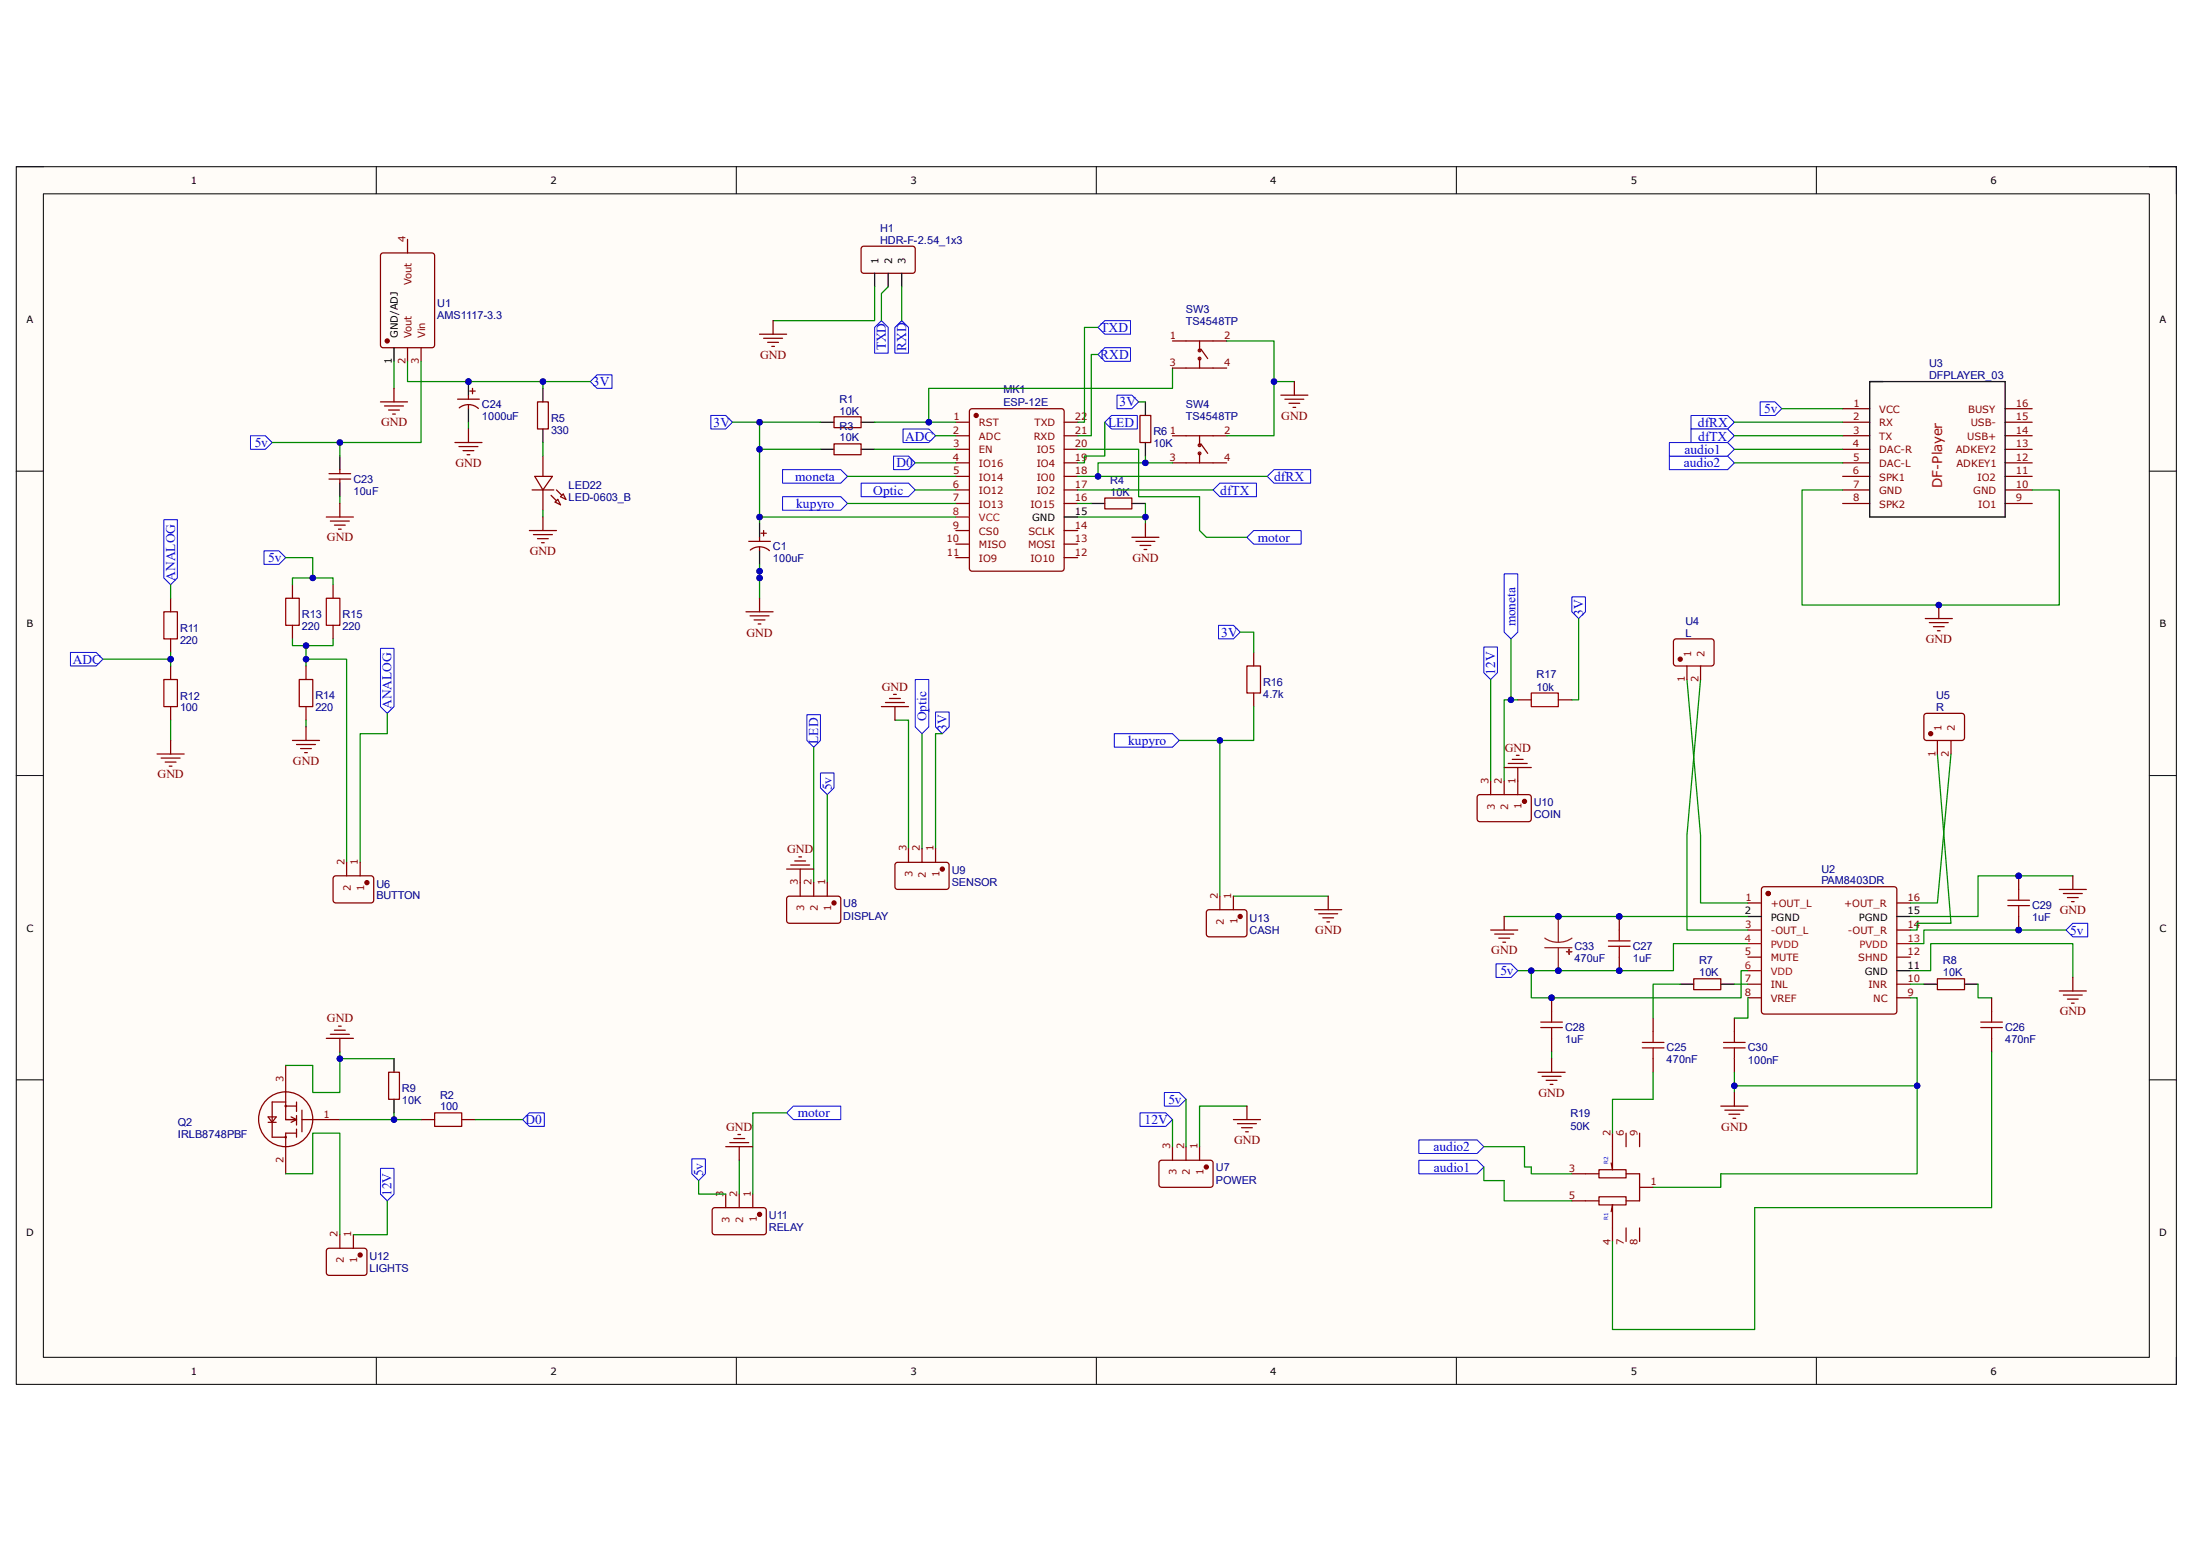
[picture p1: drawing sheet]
<svg xmlns="http://www.w3.org/2000/svg" width="297mm" height="210mm" viewBox="0 0 297 210" stroke-linecap="round" stroke-linejoin="round" font-family="sans-serif">
<defs><g id="words">
<g font-size="1.8" fill="#00f">
<text x="120" y="47.5" transform="rotate(-90 120 47.5)">TXD</text>
<text x="122.7" y="47.5" transform="rotate(-90 122.7 47.5)">RXD</text>
<text x="149.1" y="45">TXD</text>
<text x="80.3" y="52.3">3V</text>
<text x="149" y="48.6">RXD</text>
<text x="96.6" y="57.8">3V</text>
<text x="122.6" y="59.6">ADC</text>
<text x="150.1" y="57.8">LED</text>
<text x="151.6" y="55">3V</text>
<text x="230" y="57.8">dfRX</text>
<text x="230" y="59.6">dfTX</text>
<text x="238.9" y="56">5v</text>
<text x="34.5" y="60.5">5v</text>
<text x="107.7" y="65.2">moneta</text>
<text x="121.4" y="63.3">D0</text>
<text x="172.6" y="65.2">dfRX</text>
<text x="228" y="63.3">audio2</text>
<text x="228.1" y="61.5">audio1</text>
<text x="107.8" y="68.8">kupyro</text>
<text x="118.3" y="67">Optic</text>
<text x="165.3" y="67">dfTX</text>
<text x="36.3" y="76.2">5v</text>
<text x="170.3" y="73.4">motor</text>
<text x="23.7" y="78.6" transform="rotate(-90 23.7 78.6)">ANALOG</text>
<text x="214.4" y="83.4" transform="rotate(-90 214.4 83.4)">3V</text>
<text x="9.9" y="89.9">ADC</text>
<text x="165.4" y="86.2">3V</text>
<text x="205.2" y="84.8" transform="rotate(-90 205.2 84.8)">moneta</text>
<text x="202.5" y="91.4" transform="rotate(-90 202.5 91.4)">12V</text>
<text x="53" y="96" transform="rotate(-90 53 96)">ANALOG</text>
<text x="110.8" y="100.7" transform="rotate(-90 110.8 100.7)">LED</text>
<text x="125.5" y="97.7" transform="rotate(-90 125.5 97.7)">Optic</text>
<text x="128.2" y="99" transform="rotate(-90 128.2 99)">3V</text>
<text x="152.8" y="100.9">kupyro</text>
<text x="112.6" y="107" transform="rotate(-90 112.6 107)">5v</text>
<text x="280.4" y="126.6">5v</text>
<text x="203.2" y="132.1">5v</text>
<text x="158.2" y="149.5">5v</text>
<text x="71.2" y="152.2">D0</text>
<text x="108" y="151.3">motor</text>
<text x="155" y="152.2">12V</text>
<text x="194.1" y="155.9">audio2</text>
<text x="53" y="162" transform="rotate(-90 53 162)">12V</text>
<text x="95.2" y="159.3" transform="rotate(-90 95.2 159.3)">5v</text>
<text x="194.2" y="158.7">audio1</text>
</g>
<text font-size="1.8" fill="#c00" x="263.1" y="66.1" transform="rotate(-90 263.1 66.1)">DF-Player</text>
<g font-size="1.7" fill="#800000">
<text x="103" y="48.6">GND</text>
<text x="51.6" y="57.7">GND</text>
<text x="173.5" y="56.8">GND</text>
<text x="61.7" y="63.2">GND</text>
<text x="44.3" y="73.3">GND</text>
<text x="71.8" y="75.2">GND</text>
<text x="153.4" y="76.1">GND</text>
<text x="101.1" y="86.2">GND</text>
<text x="260.8" y="87.1">GND</text>
<text x="119.4" y="93.5">GND</text>
<text x="203.8" y="101.8">GND</text>
<text x="21.3" y="105.4">GND</text>
<text x="39.7" y="103.6">GND</text>
<text x="106.6" y="115.5">GND</text>
<text x="279" y="123.7">GND</text>
<text x="178.1" y="126.5">GND</text>
<text x="202" y="129.2">GND</text>
<text x="279" y="137.5">GND</text>
<text x="44.3" y="138.4">GND</text>
<text x="208.4" y="148.5">GND</text>
<text x="98.3" y="153.1">GND</text>
<text x="167.1" y="154.9">GND</text>
<text x="233.1" y="153.1">GND</text>
</g>
<g font-size="1.5" fill="#000080">
<text x="119.2" y="31.4">H1</text>
<text x="119.2" y="33">HDR-F-2.54_1x3</text>
<text x="59.2" y="41.5">U1</text>
<text x="59.2" y="43.1">AMS1117-3.3</text>
<text x="160.6" y="42.4">SW3</text>
<text x="160.6" y="44">TS4548TP</text>
<text x="135.9" y="53.2">MK1</text>
<text x="261.3" y="49.7">U3</text>
<text x="261.3" y="51.4">DFPLAYER_03</text>
<text x="65.3" y="55.2">C24</text>
<text x="65.3" y="56.9">1000uF</text>
<text x="74.6" y="57.1">R5</text>
<text x="74.6" y="58.7">330</text>
<text x="113.7" y="54.5">R1</text>
<text x="113.7" y="56.1">10K</text>
<text x="113.7" y="58.2">R3</text>
<text x="113.7" y="59.8">10K</text>
<text x="135.9" y="54.9">ESP-12E</text>
<text x="156.2" y="58.9">R6</text>
<text x="160.6" y="55.2">SW4</text>
<text x="160.6" y="56.9">TS4548TP</text>
<text x="47.9" y="65.4">C23</text>
<text x="150.4" y="65.5">R4</text>
<text x="156.2" y="60.6">10K</text>
<text x="47.9" y="67">10uF</text>
<text x="77" y="66.3">LED22</text>
<text x="77" y="67.9">LED-0603_B</text>
<text x="150.4" y="67.1">10K</text>
<text x="104.7" y="74.5">C1</text>
<text x="104.7" y="76.2">100uF</text>
<text x="40.9" y="83.7">R13</text>
<text x="46.4" y="83.7">R15</text>
<text x="24.4" y="85.6">R11</text>
<text x="24.4" y="87.2">220</text>
<text x="40.9" y="85.3">220</text>
<text x="46.4" y="85.3">220</text>
<text x="228.3" y="84.6">U4</text>
<text x="228.3" y="86.2">L</text>
<text x="24.4" y="94.7">R12</text>
<text x="42.7" y="94.7">R14</text>
<text x="171.1" y="92.8">R16</text>
<text x="171.1" y="94.5">4.7k</text>
<text x="208.1" y="91.9">R17</text>
<text x="208.1" y="93.5">10k</text>
<text x="262.2" y="94.7">U5</text>
<text x="24.4" y="96.3">100</text>
<text x="42.7" y="96.3">220</text>
<text x="262.2" y="96.3">R</text>
<text x="207.7" y="109.1">U10</text>
<text x="207.7" y="110.8">COIN</text>
<text x="128.9" y="118.3">U9</text>
<text x="246.7" y="118.2">U2</text>
<text x="246.7" y="119.8">PAM8403DR</text>
<text x="51" y="120.2">U6</text>
<text x="51" y="121.8">BUTTON</text>
<text x="114.2" y="122.9">U8</text>
<text x="114.2" y="124.6">DISPLAY</text>
<text x="128.9" y="120">SENSOR</text>
<text x="169.2" y="124.8">U13</text>
<text x="275.2" y="123.1">C29</text>
<text x="275.2" y="124.7">1uF</text>
<text x="169.2" y="126.4">CASH</text>
<text x="213.2" y="128.6">C33</text>
<text x="213.2" y="130.2">470uF</text>
<text x="221.1" y="128.6">C27</text>
<text x="221.1" y="130.2">1uF</text>
<text x="230.1" y="130.6">R7</text>
<text x="263.1" y="130.6">R8</text>
<text x="230.1" y="132.2">10K</text>
<text x="263.1" y="132.2">10K</text>
<text x="212" y="139.6">C28</text>
<text x="212" y="141.2">1uF</text>
<text x="225.7" y="142.4">C25</text>
<text x="225.7" y="144">470nF</text>
<text x="236.7" y="142.4">C30</text>
<text x="271.6" y="139.6">C26</text>
<text x="271.6" y="141.2">470nF</text>
<text x="54.4" y="147.9">R9</text>
<text x="54.4" y="149.5">10K</text>
<text x="59.6" y="148.8">R2</text>
<text x="236.7" y="144">100nF</text>
<text x="24.1" y="152.4">Q2</text>
<text x="24.1" y="154.1">IRLB8748PBF</text>
<text x="59.6" y="150.4">100</text>
<text x="212.7" y="151.3">R19</text>
<text x="212.7" y="153">50K</text>
<text x="164.7" y="158.6">U7</text>
<text x="164.7" y="160.4">POWER</text>
<text x="104.1" y="165.1">U11</text>
<text x="104.1" y="166.8">RELAY</text>
<text x="50" y="170.6">U12</text>
<text x="50" y="172.2">LIGHTS</text>
</g>
<g font-size="1.4">
<text x="25.9" y="25">1</text>
<text x="74.5" y="25">2</text>
<text x="123.3" y="25">3</text>
<text x="172" y="25">4</text>
<text x="220.9" y="25">5</text>
<text x="269.6" y="25">6</text>
<text x="119" y="35.7" transform="rotate(-90 119 35.7)">1</text>
<text x="120.8" y="35.7" transform="rotate(-90 120.8 35.7)">2</text>
<text x="122.6" y="35.7" transform="rotate(-90 122.6 35.7)">3</text>
<text x="3.6" y="43.7">A</text>
<text x="53.9" y="45.8" transform="rotate(-90 53.9 45.8)">GND/ADJ</text>
<text x="292.5" y="43.7">A</text>
<text x="53.1" y="49.3" transform="rotate(-90 53.1 49.3)">1</text>
<text x="139.8" y="70.6">GND</text>
<text x="145.6" y="69.7">15</text>
<text x="3.6" y="85">B</text>
<text x="292.5" y="85">B</text>
<text x="236.3" y="123.8">2</text>
<text x="239.8" y="124.7">PGND</text>
<text x="251.8" y="124.7">PGND</text>
<text x="258.4" y="123.8">15</text>
<text x="3.6" y="126.2">C</text>
<text x="252.6" y="132">GND</text>
<text x="258.4" y="131.1">11</text>
<text x="292.5" y="126.2">C</text>
<text x="3.6" y="167.4">D</text>
<text x="292.4" y="167.4">D</text>
<text x="25.9" y="186.2">1</text>
<text x="74.5" y="186.2">2</text>
<text x="123.3" y="186.2">3</text>
<text x="172" y="186.2">4</text>
<text x="220.9" y="186.2">5</text>
<text x="269.6" y="186.2">6</text>
</g>
<g font-size="1.4" fill="#800">
<text x="54.9" y="32.8" transform="rotate(-90 54.9 32.8)">4</text>
<text x="55.8" y="38.6" transform="rotate(-90 55.8 38.6)">Vout</text>
<text x="55.8" y="45.8" transform="rotate(-90 55.8 45.8)">Vout</text>
<text x="57.6" y="45.8" transform="rotate(-90 57.6 45.8)">Vin</text>
<text x="158.5" y="45.9">1</text>
<text x="165.8" y="45.9">2</text>
<text x="54.9" y="49.3" transform="rotate(-90 54.9 49.3)">2</text>
<text x="56.7" y="49.3" transform="rotate(-90 56.7 49.3)">3</text>
<text x="158.4" y="49.6">3</text>
<text x="165.8" y="49.6">4</text>
<text x="129" y="58.8">2</text>
<text x="129.1" y="56.9">1</text>
<text x="132.6" y="57.7">RST</text>
<text x="132.6" y="59.6">ADC</text>
<text x="140" y="59.6">RXD</text>
<text x="140.1" y="57.7">TXD</text>
<text x="145.6" y="58.8">21</text>
<text x="145.6" y="56.9">22</text>
<text x="158.5" y="58.8">1</text>
<text x="165.8" y="58.8">2</text>
<text x="251" y="56.9">2</text>
<text x="251" y="58.8">3</text>
<text x="251" y="55.1">1</text>
<text x="254.5" y="55.9">VCC</text>
<text x="254.5" y="57.7">RX</text>
<text x="254.5" y="59.6">TX</text>
<text x="266.4" y="59.6">USB+</text>
<text x="266.6" y="55.9">BUSY</text>
<text x="266.9" y="57.7">USB-</text>
<text x="273" y="58.8">14</text>
<text x="273" y="56.9">15</text>
<text x="273" y="55.1">16</text>
<text x="129" y="62.4">4</text>
<text x="129.1" y="60.6">3</text>
<text x="129.1" y="64.2">5</text>
<text x="132.6" y="61.4">EN</text>
<text x="132.6" y="63.2">IO16</text>
<text x="132.6" y="65.1">IO14</text>
<text x="140.4" y="65.1">IO0</text>
<text x="140.4" y="63.2">IO4</text>
<text x="140.4" y="61.4">IO5</text>
<text x="145.6" y="64.2">18</text>
<text x="145.6" y="62.4">19</text>
<text x="145.6" y="60.6">20</text>
<text x="158.4" y="62.4">3</text>
<text x="165.8" y="62.4">4</text>
<text x="251" y="60.6">4</text>
<text x="251" y="64.2">6</text>
<text x="251" y="62.4">5</text>
<text x="254.5" y="61.4">DAC-R</text>
<text x="254.5" y="63.2">DAC-L</text>
<text x="254.5" y="65.1">SPK1</text>
<text x="264.9" y="61.4">ADKEY2</text>
<text x="265" y="63.2">ADKEY1</text>
<text x="267.8" y="65.1">IO2</text>
<text x="273" y="64.2">11</text>
<text x="273" y="62.4">12</text>
<text x="273" y="60.6">13</text>
<text x="129" y="66.1">6</text>
<text x="129" y="67.9">7</text>
<text x="129" y="71.6">9</text>
<text x="132.6" y="66.9">IO12</text>
<text x="132.6" y="68.7">IO13</text>
<text x="139.6" y="68.7">IO15</text>
<text x="140.4" y="66.9">IO2</text>
<text x="145.6" y="71.6">14</text>
<text x="145.6" y="67.9">16</text>
<text x="145.6" y="66.1">17</text>
<text x="251" y="66.1">7</text>
<text x="251" y="67.9">8</text>
<text x="254.5" y="66.9">GND</text>
<text x="254.5" y="68.7">SPK2</text>
<text x="267.3" y="66.9">GND</text>
<text x="267.9" y="68.7">IO1</text>
<text x="273" y="67.9">9</text>
<text x="273" y="66.1">10</text>
<text x="128.2" y="73.4">10</text>
<text x="128.2" y="75.2">11</text>
<text x="132.6" y="72.4">CS0</text>
<text x="132.6" y="74.3">MISO</text>
<text x="132.6" y="76.1">IO9</text>
<text x="139.2" y="74.3">MOSI</text>
<text x="139.3" y="72.4">SCLK</text>
<text x="139.6" y="76.1">IO10</text>
<text x="145.6" y="75.2">12</text>
<text x="145.6" y="73.4">13</text>
<text x="229" y="88.9" transform="rotate(-90 229 88.9)">1</text>
<text x="230.8" y="88.9" transform="rotate(-90 230.8 88.9)">2</text>
<text x="228.2" y="92.4" transform="rotate(-90 228.2 92.4)">1</text>
<text x="230" y="92.4" transform="rotate(-90 230 92.4)">2</text>
<text x="262.9" y="99" transform="rotate(-90 262.9 99)">1</text>
<text x="264.8" y="99" transform="rotate(-90 264.8 99)">2</text>
<text x="201.6" y="106.1" transform="rotate(-90 201.6 106.1)">3</text>
<text x="203.4" y="106.1" transform="rotate(-90 203.4 106.1)">2</text>
<text x="205.3" y="106.1" transform="rotate(-90 205.3 106.1)">1</text>
<text x="262.1" y="102.4" transform="rotate(-90 262.1 102.4)">1</text>
<text x="263.9" y="102.5" transform="rotate(-90 263.9 102.5)">2</text>
<text x="202.4" y="109.6" transform="rotate(-90 202.4 109.6)">3</text>
<text x="204.3" y="109.6" transform="rotate(-90 204.3 109.6)">2</text>
<text x="206.1" y="109.6" transform="rotate(-90 206.1 109.6)">1</text>
<text x="46.7" y="117.1" transform="rotate(-90 46.7 117.1)">2</text>
<text x="48.5" y="117.1" transform="rotate(-90 48.5 117.1)">1</text>
<text x="108.1" y="119.9" transform="rotate(-90 108.1 119.9)">3</text>
<text x="109.9" y="119.9" transform="rotate(-90 109.9 119.9)">2</text>
<text x="111.8" y="119.9" transform="rotate(-90 111.8 119.9)">1</text>
<text x="122.8" y="115.3" transform="rotate(-90 122.8 115.3)">3</text>
<text x="123.6" y="118.8" transform="rotate(-90 123.6 118.8)">3</text>
<text x="124.6" y="115.3" transform="rotate(-90 124.6 115.3)">2</text>
<text x="125.4" y="118.8" transform="rotate(-90 125.4 118.8)">2</text>
<text x="126.4" y="115.3" transform="rotate(-90 126.4 115.3)">1</text>
<text x="127.3" y="118.7" transform="rotate(-90 127.3 118.7)">1</text>
<text x="47.5" y="120.6" transform="rotate(-90 47.5 120.6)">2</text>
<text x="49.3" y="120.6" transform="rotate(-90 49.3 120.6)">1</text>
<text x="108.9" y="123.4" transform="rotate(-90 108.9 123.4)">3</text>
<text x="110.7" y="123.4" transform="rotate(-90 110.7 123.4)">2</text>
<text x="112.6" y="123.4" transform="rotate(-90 112.6 123.4)">1</text>
<text x="164.9" y="121.7" transform="rotate(-90 164.9 121.7)">2</text>
<text x="165.7" y="125.2" transform="rotate(-90 165.7 125.2)">2</text>
<text x="166.8" y="121.7" transform="rotate(-90 166.8 121.7)">1</text>
<text x="167.6" y="125.2" transform="rotate(-90 167.6 125.2)">1</text>
<text x="236.3" y="125.6">3</text>
<text x="236.4" y="122">1</text>
<text x="239.8" y="122.8">+OUT_L</text>
<text x="249.8" y="122.8">+OUT_R</text>
<text x="258.4" y="125.6">14</text>
<text x="258.4" y="122">16</text>
<text x="236.3" y="129.3">5</text>
<text x="239.8" y="126.5">-OUT_L</text>
<text x="239.8" y="130.2">MUTE</text>
<text x="250.3" y="126.5">-OUT_R</text>
<text x="251.7" y="130.2">SHND</text>
<text x="258.4" y="129.3">12</text>
<text x="236.3" y="133">7</text>
<text x="236.3" y="134.8">8</text>
<text x="239.8" y="133.8">INL</text>
<text x="239.8" y="135.7">VREF</text>
<text x="253.1" y="133.8">INR</text>
<text x="253.7" y="135.7">NC</text>
<text x="258.4" y="134.8">9</text>
<text x="258.4" y="133">10</text>
<text x="38.4" y="146.5" transform="rotate(-90 38.4 146.5)">3</text>
<text x="43.8" y="151.3">1</text>
<text x="158.5" y="155.6" transform="rotate(-90 158.5 155.6)">3</text>
<text x="160.4" y="155.6" transform="rotate(-90 160.4 155.6)">2</text>
<text x="162.2" y="155.6" transform="rotate(-90 162.2 155.6)">1</text>
<text x="218.1" y="153.8" transform="rotate(-90 218.1 153.8)">2</text>
<text x="219.9" y="153.8" transform="rotate(-90 219.9 153.8)">6</text>
<text x="221.8" y="153.8" transform="rotate(-90 221.8 153.8)">9</text>
<text x="38.4" y="157.5" transform="rotate(-90 38.4 157.5)">2</text>
<text x="159.3" y="159.1" transform="rotate(-90 159.3 159.1)">3</text>
<text x="161.2" y="159.2" transform="rotate(-90 161.2 159.2)">2</text>
<text x="163" y="159.1" transform="rotate(-90 163 159.1)">1</text>
<text x="212.5" y="158.7">3</text>
<text x="223.5" y="160.5">1</text>
<text x="45.7" y="167.6" transform="rotate(-90 45.7 167.6)">2</text>
<text x="47.6" y="167.6" transform="rotate(-90 47.6 167.6)">1</text>
<text x="98" y="162" transform="rotate(-90 98 162)">3</text>
<text x="98.8" y="165.6" transform="rotate(-90 98.8 165.6)">3</text>
<text x="99.8" y="162" transform="rotate(-90 99.8 162)">2</text>
<text x="100.7" y="165.6" transform="rotate(-90 100.7 165.6)">2</text>
<text x="101.7" y="162" transform="rotate(-90 101.7 162)">1</text>
<text x="102.5" y="165.5" transform="rotate(-90 102.5 165.5)">1</text>
<text x="212.5" y="162.3">5</text>
<text x="46.6" y="171.1" transform="rotate(-90 46.6 171.1)">2</text>
<text x="48.4" y="171" transform="rotate(-90 48.4 171)">1</text>
<text x="218.1" y="168.5" transform="rotate(-90 218.1 168.5)">4</text>
<text x="219.9" y="168.5" transform="rotate(-90 219.9 168.5)">7</text>
<text x="221.8" y="168.5" transform="rotate(-90 221.8 168.5)">8</text>
</g>
<g font-size="1.4" fill="#f00">
<text x="129" y="69.7">8</text>
<text x="132.6" y="70.6">VCC</text>
<text x="236.3" y="127.5">4</text>
<text x="236.3" y="131.1">6</text>
<text x="239.8" y="128.3">PVDD</text>
<text x="239.8" y="132">VDD</text>
<text x="251.8" y="128.3">PVDD</text>
<text x="258.4" y="127.5">13</text>
</g>
<g font-size=".8" fill="#00f">
<text x="217.8" y="157.7" transform="rotate(-90 217.8 157.7)">R2</text>
<text x="217.8" y="165.2" transform="rotate(-90 217.8 165.2)">R1</text>
</g>
</g></defs>
<path d="M2.2 22.6h292.6v164.9h-292.6z" fill-rule="evenodd" fill="#fffcf8"/>
<path d="M2.2 22.6h292.6v164.9h-292.6z" fill="none" stroke="#000" stroke-width=".14"/>
<path d="M5.9 26.2h285.2v157.6h-285.2z" fill-rule="evenodd" fill="#fffcf8"/>
<g fill="none" stroke="#000" stroke-width=".14">
<path d="M2.2 22.6h3.7M5.9 26.2h285.2v157.6h-285.2zM51 22.6v3.6M99.7 22.6v3.6M148.5 22.6v3.6M197.2 22.6v3.6M246 22.6v3.6M291.1 22.6h3.7v3.6M2.2 63.8h3.7M291.1 63.8h3.7M2.2 105h3.7M291.1 105h3.7"/>
<path d="M2.2 146.2h3.7M291.1 146.2h3.7M51 183.8v3.7M99.7 183.8v3.7M148.5 183.8v3.7M197.2 183.8v3.7M246 183.8v3.7M294.8 183.8v3.7"/>
</g>
<path d="M131.5 55.4l12.3-.1 .3 .2v21.5l-.2 .3h-12.2l-.4-.1v-21.5z" fill="none" stroke="#800" stroke-width=".17"/>
<circle cx="132.2" cy="56.3" r=".28" fill="#800"/>
<g fill="none" stroke="#800" stroke-width=".17">
<path d="M113 56.4h3.6v1.5h-3.6zM129.5 57.2h1.8M129.5 59h1.8M144.1 57.2h1.9M144.1 59h1.9M113 60.1h3.6v1.5h-3.6zM129.5 60.8h1.8M129.5 62.7h1.8M129.5 64.5h1.8M129.5 66.3h1.8M129.5 68.2h1.8M129.5 71.8h1.8"/>
<path d="M129.5 73.7h1.8M129.5 75.5h1.8M144.1 60.8h1.9M144.1 62.7h1.9M144.1 64.5h1.9M144.1 66.3h1.9M144.1 68.2h1.9M144.1 71.8h1.9M144.1 73.7h1.9M144.1 75.5h1.9M149.6 67.4h3.7v1.5h-3.7z"/>
<circle cx="132.2" cy="56.3" r=".28"/>
</g>
<path d="M129.5 70h1.8" fill="none" stroke="#f00" stroke-width=".17"/>
<path d="M111.1 57.2h1.9M116.6 57.2h1.9M111.1 60.8h1.9M116.6 60.8h1.9M144.1 70h1.9M147.8 68.2h1.8M153.3 68.2h1.8" fill="none" stroke="#000" stroke-width=".17"/>
<path d="M118.5 57.2h11M146 68.2h1.8" fill="none" stroke="#080" stroke-width=".17"/>
<circle cx="125.8" cy="57.2" r=".37" fill="#000080"/>
<circle cx="125.8" cy="57.2" r=".37" fill="none" stroke="#000080" stroke-width=".14"/>
<path d="M118.5 60.8h11" fill="none" stroke="#080" stroke-width=".17"/>
<path d="M51.7 34.3h6.8l.3 .1 .1 12.3-.2 .3-6.8 .1-.3-.2-.1-12.3z" fill="none" stroke="#800" stroke-width=".17"/>
<circle cx="52.4" cy="46.2" r=".28" fill="#800"/>
<g fill="none" stroke="#800" stroke-width=".17">
<path d="M55.2 32.4v1.9M55.2 47.1v1.8M57 47.1v1.8M44.6 64.9h2.9M44.6 64.1h2.9M46 63.6v.5M46 64.9v.5"/>
<circle cx="52.4" cy="46.2" r=".28"/>
</g>
<path d="M53.4 47.1v1.8M46 61.8v1.8M46 65.4v1.9" fill="none" stroke="#000" stroke-width=".17"/>
<circle cx="63.4" cy="51.7" r=".37" fill="#000080"/>
<circle cx="63.4" cy="51.7" r=".37" fill="none" stroke="#000080" stroke-width=".14"/>
<path d="M62 54.1h2.9" fill="none" stroke="#800" stroke-width=".17"/>
<path d="M63.4 51.7v1.8" fill="none" stroke="#000" stroke-width=".17"/>
<circle cx="63.4" cy="51.7" r=".37" fill="#000080"/>
<circle cx="63.4" cy="51.7" r=".37" fill="none" stroke="#000080" stroke-width=".14"/>
<path d="M63.4 55.3v1.9M73.5 52.6v1.8M73.5 58.1v1.8M155.1 54.4v1.9M155.1 59.9v1.9" fill="none" stroke="#000" stroke-width=".17"/>
<path d="M62.2 55.2a1.98 1.98 0 0 1 2.6 .1M63.4 53.5v.6M63.4 54.8v.5M63.6 53h.8M64 52.6v.7M72.8 54.4h1.5v3.7h-1.5zM154.4 56.3h1.5v3.6h-1.5z" fill="none" stroke="#800" stroke-width=".17"/>
<circle cx="239.5" cy="121" r=".28" fill="#800"/>
<g fill="none" stroke="#800" stroke-width=".17">
<path d="M238.6 120.2l.3-.1h17.8l.2 .3-.1 16.7-.3 .2h-17.8l-.1-.4z"/>
<circle cx="239.5" cy="121" r=".28"/>
</g>
<circle cx="239.5" cy="121" r=".28" fill="#800"/>
<g fill="none" stroke="#800" stroke-width=".17">
<path d="M236.7 122.3h1.9M236.7 125.9h1.9M236.7 129.6h1.9M236.7 133.3h1.9M236.7 135.1h1.9M256.9 122.3h1.8M256.9 125.9h1.8M256.9 129.6h1.8M256.9 133.3h1.8M256.9 135.1h1.8"/>
<circle cx="239.5" cy="121" r=".28"/>
</g>
<path d="M236.7 124.1h1.9M256.9 124.1h1.8M256.9 131.4h1.8" fill="none" stroke="#000" stroke-width=".17"/>
<path d="M236.7 127.8h1.9M236.7 131.4h1.9M256.9 127.8h1.8" fill="none" stroke="#f00" stroke-width=".17"/>
<path d="M228.5 92l1.8 21.1v9.2h6.4M230.3 92l-1.8 21.1v12.8h8.2M264.2 102.1l-1.8 20.2h-3.7M203.7 124.1h33" fill="none" stroke="#080" stroke-width=".17"/>
<circle cx="219.3" cy="124.1" r=".37" fill="#000080"/>
<circle cx="219.3" cy="124.1" r=".37" fill="none" stroke="#000080" stroke-width=".14"/>
<circle cx="211.1" cy="124.1" r=".37" fill="#000080"/>
<circle cx="211.1" cy="124.1" r=".37" fill="none" stroke="#000080" stroke-width=".14"/>
<path d="M223.9 139.7v1.4M268.3 139.1h2.9M268.3 138.4h2.9M269.7 136.9v1.5M269.7 139.1v1.5M222.4 141.9h3M222.4 141.1h3M223.9 141.9v1.5" fill="none" stroke="#a00000" stroke-width=".17"/>
<path d="M223.9 137.9v1.8M269.7 135.1v1.8M223.9 143.4v1.8M269.7 140.6v1.8" fill="none" stroke="#800" stroke-width=".17"/>
<circle cx="219.3" cy="131.4" r=".37" fill="#000080"/>
<circle cx="219.3" cy="131.4" r=".37" fill="none" stroke="#000080" stroke-width=".14"/>
<circle cx="219.3" cy="124.1" r=".37" fill="#000080"/>
<circle cx="219.3" cy="124.1" r=".37" fill="none" stroke="#000080" stroke-width=".14"/>
<path d="M217.8 128.1h3" fill="none" stroke="#a00000" stroke-width=".17"/>
<path d="M219.3 129.6v1.8" fill="none" stroke="#800" stroke-width=".17"/>
<circle cx="219.3" cy="131.4" r=".37" fill="#000080"/>
<circle cx="219.3" cy="131.4" r=".37" fill="none" stroke="#000080" stroke-width=".14"/>
<path d="M217.8 127.4h3M219.3 125.9v1.5" fill="none" stroke="#a00000" stroke-width=".17"/>
<path d="M219.3 124.1v1.8" fill="none" stroke="#800" stroke-width=".17"/>
<circle cx="219.3" cy="124.1" r=".37" fill="#000080"/>
<circle cx="219.3" cy="124.1" r=".37" fill="none" stroke="#000080" stroke-width=".14"/>
<path d="M219.3 128.1v1.5" fill="none" stroke="#a00000" stroke-width=".17"/>
<circle cx="210.1" cy="135.1" r=".37" fill="#000080"/>
<circle cx="210.1" cy="135.1" r=".37" fill="none" stroke="#000080" stroke-width=".14"/>
<path d="M208.7 139.1h2.9M208.7 138.4h2.9M210.1 136.9v1.5" fill="none" stroke="#a00000" stroke-width=".17"/>
<path d="M210.1 135.1v1.8M210.1 140.6v1.8" fill="none" stroke="#800" stroke-width=".17"/>
<circle cx="210.1" cy="135.1" r=".37" fill="#000080"/>
<circle cx="210.1" cy="135.1" r=".37" fill="none" stroke="#000080" stroke-width=".14"/>
<path d="M210.1 139.1v1.5" fill="none" stroke="#a00000" stroke-width=".17"/>
<circle cx="273.4" cy="125.9" r=".37" fill="#000080"/>
<circle cx="273.4" cy="125.9" r=".37" fill="none" stroke="#000080" stroke-width=".14"/>
<circle cx="273.4" cy="118.6" r=".37" fill="#000080"/>
<circle cx="273.4" cy="118.6" r=".37" fill="none" stroke="#000080" stroke-width=".14"/>
<path d="M271.9 122.6h3" fill="none" stroke="#a00000" stroke-width=".17"/>
<path d="M273.4 124.1v1.8" fill="none" stroke="#800" stroke-width=".17"/>
<circle cx="273.4" cy="125.9" r=".37" fill="#000080"/>
<circle cx="273.4" cy="125.9" r=".37" fill="none" stroke="#000080" stroke-width=".14"/>
<path d="M271.9 121.9h3M273.4 120.4v1.5" fill="none" stroke="#a00000" stroke-width=".17"/>
<path d="M273.4 118.6v1.8" fill="none" stroke="#800" stroke-width=".17"/>
<circle cx="273.4" cy="118.6" r=".37" fill="#000080"/>
<circle cx="273.4" cy="118.6" r=".37" fill="none" stroke="#000080" stroke-width=".14"/>
<path d="M234.9 139.7v1.4M273.4 122.6v1.5M233.4 141.9h3M233.4 141.1h3M234.9 141.9v1.5" fill="none" stroke="#a00000" stroke-width=".17"/>
<path d="M227.6 133.3h1.8M233.1 133.3h1.8M260.6 133.3h1.8M266.1 133.3h1.8" fill="none" stroke="#000" stroke-width=".17"/>
<path d="M229.4 132.5h3.7v1.5h-3.7zM234.9 137.9v1.8M262.4 132.5h3.7v1.5h-3.7zM234.9 143.4v1.8" fill="none" stroke="#800" stroke-width=".17"/>
<path d="M234.9 133.3h1.8M236.7 135.1v2.8h-1.8M236.7 127.8h-10.1v3.6h-21M258.7 133.3h1.9" fill="none" stroke="#080" stroke-width=".17"/>
<circle cx="207.4" cy="131.4" r=".37" fill="#000080"/>
<circle cx="207.4" cy="131.4" r=".37" fill="none" stroke="#000080" stroke-width=".14"/>
<circle cx="211.1" cy="131.4" r=".37" fill="#000080"/>
<circle cx="211.1" cy="131.4" r=".37" fill="none" stroke="#000080" stroke-width=".14"/>
<circle cx="219.3" cy="131.4" r=".37" fill="#000080"/>
<circle cx="219.3" cy="131.4" r=".37" fill="none" stroke="#000080" stroke-width=".14"/>
<path d="M202.6 130.5h2l1 .9-1 1h-2z" fill-rule="evenodd" fill="#fff"/>
<path d="M202.6 130.5h2l1 .9-1 1h-2z" fill="none" stroke="#00f" stroke-width=".14"/>
<path d="M207.4 131.4v3.7h28.4v-3.7h.9" fill="none" stroke="#080" stroke-width=".17"/>
<circle cx="210.1" cy="135.1" r=".37" fill="#000080"/>
<circle cx="210.1" cy="135.1" r=".37" fill="none" stroke="#000080" stroke-width=".14"/>
<circle cx="207.4" cy="131.4" r=".37" fill="#000080"/>
<circle cx="207.4" cy="131.4" r=".37" fill="none" stroke="#000080" stroke-width=".14"/>
<path d="M227.6 133.3h-3.7v4.6M258.7 131.4h2.8v-3.6h19.2v4.6M267.9 133.3v1.8h1.8M210.1 142.4v1" fill="none" stroke="#080" stroke-width=".17"/>
<path d="M279.8 125.9l.9-.9h2.1v1.9h-2.1z" fill-rule="evenodd" fill="#fff"/>
<path d="M279.8 125.9l.9-.9h2.1v1.9h-2.1z" fill="none" stroke="#00f" stroke-width=".14"/>
<path d="M279.8 125.9h-19.2v1.9h-1.9" fill="none" stroke="#080" stroke-width=".17"/>
<circle cx="273.4" cy="125.9" r=".37" fill="#000080"/>
<circle cx="273.4" cy="125.9" r=".37" fill="none" stroke="#000080" stroke-width=".14"/>
<path d="M262.4 102.1l1.8 22.9h-4.5v.9h-1M280.7 118.6h-12.8v5.5h-9.2" fill="none" stroke="#080" stroke-width=".17"/>
<circle cx="273.4" cy="118.6" r=".37" fill="#000080"/>
<circle cx="273.4" cy="118.6" r=".37" fill="none" stroke="#000080" stroke-width=".14"/>
<path d="M223.9 145.2v3.7M269.7 142.4v21.1h-32.1" fill="none" stroke="#080" stroke-width=".17"/>
<path d="M192.2 154.4h7.9l.9 .9-.9 .9h-7.9z" fill-rule="evenodd" fill="#fff"/>
<path d="M192.2 154.4h7.9l.9 .9-.9 .9h-7.9z" fill="none" stroke="#00f" stroke-width=".14"/>
<path d="M192.2 157.1h7.9l.9 .9-.9 .9h-7.9z" fill-rule="evenodd" fill="#fff"/>
<path d="M192.2 157.1h7.9l.9 .9-.9 .9h-7.9z" fill="none" stroke="#00f" stroke-width=".14"/>
<path d="M201 155.3h5.5v2.7h.9M201 158v1.9h2.7" fill="none" stroke="#080" stroke-width=".17"/>
<g fill="none" stroke="#800" stroke-width=".17">
<path d="M249.6 55.3h3.6M249.6 57.2h3.6M249.6 59h3.6M271.6 55.3h3.6M271.6 57.2h3.6M271.6 59h3.6M249.6 60.8h3.6M249.6 62.7h3.6M249.6 64.5h3.6M249.6 66.3h3.6M249.6 68.2h3.6M271.6 60.8h3.6"/>
<path d="M271.6 62.7h3.6M271.6 64.5h3.6M271.6 66.3h3.6M271.6 68.2h3.6"/>
</g>
<path d="M253.2 51.7h18.4v18.3h-18.4z" fill="none" stroke="#000" stroke-width=".17"/>
<path d="M238.4 54.4h2l.9 .9-.9 1h-2z" fill-rule="evenodd" fill="#fff"/>
<path d="M238.4 54.4h2l.9 .9-.9 1h-2z" fill="none" stroke="#00f" stroke-width=".14"/>
<path d="M241.3 55.3h8.3" fill="none" stroke="#080" stroke-width=".17"/>
<path d="M165.2 65.4h5v1.9h-5l-.9-1z" fill-rule="evenodd" fill="#fff"/>
<path d="M165.2 65.4h5v1.9h-5l-.9-1z" fill="none" stroke="#00f" stroke-width=".14"/>
<path d="M171.6 64.5l1-.9h4.9v1.8h-4.9z" fill-rule="evenodd" fill="#fff"/>
<path d="M171.6 64.5l1-.9h4.9v1.8h-4.9z" fill="none" stroke="#00f" stroke-width=".14"/>
<path d="M229 56.3h5l.9 .9-.9 .9h-5z" fill-rule="evenodd" fill="#fff"/>
<path d="M229 56.3h5l.9 .9-.9 .9h-5z" fill="none" stroke="#00f" stroke-width=".14"/>
<path d="M229 58.1h5l.9 .9-.9 .9h-5z" fill-rule="evenodd" fill="#fff"/>
<path d="M229 58.1h5l.9 .9-.9 .9h-5z" fill="none" stroke="#00f" stroke-width=".14"/>
<path d="M234.9 57.2h14.7M234.9 59h14.7M146 66.3h18.3M249.6 66.3h-5.5v15.6h34.8v-15.6h-3.7" fill="none" stroke="#080" stroke-width=".17"/>
<circle cx="262.6" cy="81.9" r=".37" fill="#000080"/>
<circle cx="262.6" cy="81.9" r=".37" fill="none" stroke="#000080" stroke-width=".14"/>
<path d="M226.1 61.8h7.9l.9 .9-.9 .9h-7.9z" fill-rule="evenodd" fill="#fff"/>
<path d="M226.1 61.8h7.9l.9 .9-.9 .9h-7.9z" fill="none" stroke="#00f" stroke-width=".14"/>
<path d="M226.1 59.9h7.9l.9 .9-.9 1h-7.9z" fill-rule="evenodd" fill="#fff"/>
<path d="M226.1 59.9h7.9l.9 .9-.9 1h-7.9z" fill="none" stroke="#00f" stroke-width=".14"/>
<path d="M158.8 49.8v2.8h-33v4.6M234.9 60.8h14.7M234.9 62.7h14.7" fill="none" stroke="#080" stroke-width=".17"/>
<circle cx="125.8" cy="57.2" r=".37" fill="#000080"/>
<circle cx="125.8" cy="57.2" r=".37" fill="none" stroke="#000080" stroke-width=".14"/>
<g fill="none" stroke="#800" stroke-width=".17">
<path d="M158.8 46.2h7.3M158.8 49.8h7.3M158.8 59h7.3M162.5 46.2v1.3M162.5 48.6v1.2M162.5 59v1.3M162.6 47.3l1 1.3M158.8 62.7h7.3M162.5 61.4v1.3M162.6 60.1l1 1.3"/>
<circle cx="162.5" cy="47.5" r=".18"/>
<circle cx="162.5" cy="48.6" r=".18"/>
<circle cx="162.5" cy="61.4" r=".18"/>
<circle cx="162.5" cy="60.3" r=".18"/>
</g>
<path d="M166.1 46.2h6.4v12.8h-6.4" fill="none" stroke="#080" stroke-width=".17"/>
<circle cx="172.5" cy="51.7" r=".37" fill="#000080"/>
<circle cx="172.5" cy="51.7" r=".37" fill="none" stroke="#000080" stroke-width=".14"/>
<path d="M158.8 62.7h-10.1v1.8h-2.7" fill="none" stroke="#080" stroke-width=".17"/>
<circle cx="148.7" cy="64.5" r=".37" fill="#000080"/>
<circle cx="148.7" cy="64.5" r=".37" fill="none" stroke="#000080" stroke-width=".14"/>
<circle cx="155.1" cy="62.7" r=".37" fill="#000080"/>
<circle cx="155.1" cy="62.7" r=".37" fill="none" stroke="#000080" stroke-width=".14"/>
<path d="M172.6 51.7h2.7" fill="none" stroke="#080" stroke-width=".17"/>
<circle cx="172.5" cy="51.7" r=".37" fill="#000080"/>
<circle cx="172.5" cy="51.7" r=".37" fill="none" stroke="#000080" stroke-width=".14"/>
<path d="M155.1 68.2v2.7" fill="none" stroke="#080" stroke-width=".17"/>
<circle cx="155.1" cy="70" r=".37" fill="#000080"/>
<circle cx="155.1" cy="70" r=".37" fill="none" stroke="#000080" stroke-width=".14"/>
<path d="M146 70h9.1" fill="none" stroke="#080" stroke-width=".17"/>
<circle cx="155.1" cy="70" r=".37" fill="#000080"/>
<circle cx="155.1" cy="70" r=".37" fill="none" stroke="#000080" stroke-width=".14"/>
<path d="M96.3 56.3h2l.9 .9-.9 .9h-2z" fill-rule="evenodd" fill="#fff"/>
<path d="M96.3 56.3h2l.9 .9-.9 .9h-2z" fill="none" stroke="#00f" stroke-width=".14"/>
<path d="M151.3 53.5h2l.9 .9-.9 .9h-2z" fill-rule="evenodd" fill="#fff"/>
<path d="M151.3 53.5h2l.9 .9-.9 .9h-2z" fill="none" stroke="#00f" stroke-width=".14"/>
<path d="M154.2 54.4h.9" fill="none" stroke="#080" stroke-width=".17"/>
<path d="M148.7 44.3l.9-.9h3.5v1.9h-3.5z" fill-rule="evenodd" fill="#fff"/>
<path d="M148.7 44.3l.9-.9h3.5v1.9h-3.5z" fill="none" stroke="#00f" stroke-width=".14"/>
<path d="M148.7 48l.9-.9h3.5v1.8h-3.5z" fill-rule="evenodd" fill="#fff"/>
<path d="M148.7 48l.9-.9h3.5v1.8h-3.5z" fill="none" stroke="#00f" stroke-width=".14"/>
<path d="M148.7 44.3h-1.8v12.9h-.9M148.7 48h-.9v11h-1.8M155.1 61.8v.9" fill="none" stroke="#080" stroke-width=".17"/>
<circle cx="155.1" cy="62.7" r=".37" fill="#000080"/>
<circle cx="155.1" cy="62.7" r=".37" fill="none" stroke="#000080" stroke-width=".14"/>
<path d="M148.7 64.5h22.9" fill="none" stroke="#080" stroke-width=".17"/>
<circle cx="148.7" cy="64.5" r=".37" fill="#000080"/>
<circle cx="148.7" cy="64.5" r=".37" fill="none" stroke="#000080" stroke-width=".14"/>
<path d="M99.2 57.2h3.7v13.7" fill="none" stroke="#080" stroke-width=".17"/>
<circle cx="102.9" cy="70" r=".37" fill="#000080"/>
<circle cx="102.9" cy="70" r=".37" fill="none" stroke="#000080" stroke-width=".14"/>
<circle cx="102.9" cy="60.8" r=".37" fill="#000080"/>
<circle cx="102.9" cy="60.8" r=".37" fill="none" stroke="#000080" stroke-width=".14"/>
<circle cx="102.9" cy="57.2" r=".37" fill="#000080"/>
<circle cx="102.9" cy="57.2" r=".37" fill="none" stroke="#000080" stroke-width=".14"/>
<path d="M102.9 77.3v3.7" fill="none" stroke="#080" stroke-width=".17"/>
<circle cx="102.9" cy="77.3" r=".37" fill="#000080"/>
<circle cx="102.9" cy="77.3" r=".37" fill="none" stroke="#000080" stroke-width=".14"/>
<circle cx="102.9" cy="78.3" r=".37" fill="#000080"/>
<circle cx="102.9" cy="78.3" r=".37" fill="none" stroke="#000080" stroke-width=".14"/>
<path d="M102.9 57.2h8.2" fill="none" stroke="#080" stroke-width=".17"/>
<circle cx="102.9" cy="57.2" r=".37" fill="#000080"/>
<circle cx="102.9" cy="57.2" r=".37" fill="none" stroke="#000080" stroke-width=".14"/>
<path d="M102.9 60.8h8.2" fill="none" stroke="#080" stroke-width=".17"/>
<circle cx="102.9" cy="60.8" r=".37" fill="#000080"/>
<circle cx="102.9" cy="60.8" r=".37" fill="none" stroke="#000080" stroke-width=".14"/>
<path d="M102.9 70h26.6" fill="none" stroke="#080" stroke-width=".17"/>
<circle cx="102.9" cy="70" r=".37" fill="#000080"/>
<circle cx="102.9" cy="70" r=".37" fill="none" stroke="#000080" stroke-width=".14"/>
<path d="M72.1 66.3h2.9M72.4 64.5h2.4l-1.3 1.8zM73.5 61.8v2.7M73.5 66.3v2.8M74.6 67.1l.8 .7M75.2 68l.3-.4 .4 .8zM75.4 66.3l.7 .8M75.9 67.3l.4-.4 .3 .7z" fill="none" stroke="#800" stroke-width=".17"/>
<path d="M79.9 51.7l1-.9h2v1.8h-2z" fill-rule="evenodd" fill="#fff"/>
<path d="M79.9 51.7l1-.9h2v1.8h-2z" fill="none" stroke="#00f" stroke-width=".14"/>
<path d="M33.9 59h2l1 .9-1 .9h-2z" fill-rule="evenodd" fill="#fff"/>
<path d="M33.9 59h2l1 .9-1 .9h-2z" fill="none" stroke="#00f" stroke-width=".14"/>
<path d="M57 48.9v11h-20.1" fill="none" stroke="#080" stroke-width=".17"/>
<circle cx="46" cy="59.9" r=".37" fill="#000080"/>
<circle cx="46" cy="59.9" r=".37" fill="none" stroke="#000080" stroke-width=".14"/>
<path d="M46 59.9v1.9M53.4 48.9v3.7" fill="none" stroke="#080" stroke-width=".17"/>
<circle cx="46" cy="59.9" r=".37" fill="#000080"/>
<circle cx="46" cy="59.9" r=".37" fill="none" stroke="#000080" stroke-width=".14"/>
<path d="M55.2 48.9v2.8h18.3v.9M46 67.3v.9" fill="none" stroke="#080" stroke-width=".17"/>
<circle cx="73.5" cy="51.7" r=".37" fill="#000080"/>
<circle cx="73.5" cy="51.7" r=".37" fill="none" stroke="#000080" stroke-width=".14"/>
<circle cx="63.4" cy="51.7" r=".37" fill="#000080"/>
<circle cx="63.4" cy="51.7" r=".37" fill="none" stroke="#000080" stroke-width=".14"/>
<path d="M63.4 57.2v.9M73.5 59.9v1.9M73.5 51.7h6.4" fill="none" stroke="#080" stroke-width=".17"/>
<circle cx="73.5" cy="51.7" r=".37" fill="#000080"/>
<circle cx="73.5" cy="51.7" r=".37" fill="none" stroke="#000080" stroke-width=".14"/>
<path d="M234.9 145.2v2.7" fill="none" stroke="#080" stroke-width=".17"/>
<circle cx="234.9" cy="147" r=".37" fill="#000080"/>
<circle cx="234.9" cy="147" r=".37" fill="none" stroke="#000080" stroke-width=".14"/>
<path d="M258.7 135.1h1v23.8h-26.6" fill="none" stroke="#080" stroke-width=".17"/>
<circle cx="259.6" cy="147" r=".37" fill="#000080"/>
<circle cx="259.6" cy="147" r=".37" fill="none" stroke="#000080" stroke-width=".14"/>
<path d="M234.9 147h24.8" fill="none" stroke="#080" stroke-width=".17"/>
<circle cx="234.9" cy="147" r=".37" fill="#000080"/>
<circle cx="234.9" cy="147" r=".37" fill="none" stroke="#000080" stroke-width=".14"/>
<circle cx="259.6" cy="147" r=".37" fill="#000080"/>
<circle cx="259.6" cy="147" r=".37" fill="none" stroke="#000080" stroke-width=".14"/>
<path d="M150.5 56.3h3.5v1.8h-3.5l-.9-.9z" fill-rule="evenodd" fill="#fff"/>
<path d="M150.5 56.3h3.5v1.8h-3.5l-.9-.9z" fill="none" stroke="#00f" stroke-width=".14"/>
<path d="M149.6 57.2v4.6h-2.7v.9h-.9" fill="none" stroke="#080" stroke-width=".17"/>
<path d="M109.3 96.8h1.8v3.5l-.9 .9-.9-.9z" fill-rule="evenodd" fill="#fff"/>
<path d="M109.3 96.8h1.8v3.5l-.9 .9-.9-.9z" fill="none" stroke="#00f" stroke-width=".14"/>
<path d="M110.2 101.2v18.3" fill="none" stroke="#080" stroke-width=".17"/>
<path d="M111.1 104.7h1.9v2l-1 .9-.9-.9z" fill-rule="evenodd" fill="#fff"/>
<path d="M111.1 104.7h1.9v2l-1 .9-.9-.9z" fill="none" stroke="#00f" stroke-width=".14"/>
<path d="M112 107.6v11.9" fill="none" stroke="#080" stroke-width=".17"/>
<path d="M116.6 65.4h6.4l1 .9-1 1h-6.4z" fill-rule="evenodd" fill="#fff"/>
<path d="M116.6 65.4h6.4l1 .9-1 1h-6.4z" fill="none" stroke="#00f" stroke-width=".14"/>
<path d="M124 66.3h5.5" fill="none" stroke="#080" stroke-width=".17"/>
<path d="M124 92h1.8v6.4l-.9 .9-.9-.9z" fill-rule="evenodd" fill="#fff"/>
<path d="M124 92h1.8v6.4l-.9 .9-.9-.9z" fill="none" stroke="#00f" stroke-width=".14"/>
<path d="M121.2 97.5h1.8v17.4M124.9 99.3v15.6" fill="none" stroke="#080" stroke-width=".17"/>
<path d="M126.7 96.4h1.8v2l-.9 .9-.9-.9z" fill-rule="evenodd" fill="#fff"/>
<path d="M126.7 96.4h1.8v2l-.9 .9-.9-.9z" fill="none" stroke="#00f" stroke-width=".14"/>
<path d="M127.6 99.3h-.9v15.6" fill="none" stroke="#080" stroke-width=".17"/>
<path d="M169.8 71.8h6.4v1.9h-6.4l-.9-.9z" fill-rule="evenodd" fill="#fff"/>
<path d="M169.8 71.8h6.4v1.9h-6.4l-.9-.9z" fill="none" stroke="#00f" stroke-width=".14"/>
<path d="M146 60.8h8.2v6.5h8.3v4.5l.9 1h5.5" fill="none" stroke="#080" stroke-width=".17"/>
<path d="M93.7 156.9h1.8v2l-.9 1-.9-1z" fill-rule="evenodd" fill="#fff"/>
<path d="M93.7 156.9h1.8v2l-.9 1-.9-1z" fill="none" stroke="#00f" stroke-width=".14"/>
<path d="M107.5 149.8h6.4v1.8h-6.4l-1-.9z" fill-rule="evenodd" fill="#fff"/>
<path d="M107.5 149.8h6.4v1.8h-6.4l-1-.9z" fill="none" stroke="#00f" stroke-width=".14"/>
<path d="M73.5 69.1v.9" fill="none" stroke="#080" stroke-width=".17"/>
<path d="M122.3 58.1h3.5l.9 .9-.9 .9h-3.5z" fill-rule="evenodd" fill="#fff"/>
<path d="M122.3 58.1h3.5l.9 .9-.9 .9h-3.5z" fill="none" stroke="#00f" stroke-width=".14"/>
<path d="M126.7 59h2.8" fill="none" stroke="#080" stroke-width=".17"/>
<path d="M22.2 70.4h1.8v7.9l-.9 .9-.9-.9z" fill-rule="evenodd" fill="#fff"/>
<path d="M22.2 70.4h1.8v7.9l-.9 .9-.9-.9z" fill="none" stroke="#00f" stroke-width=".14"/>
<path d="M9.5 88.3h3.5l.9 1-.9 .9h-3.5z" fill-rule="evenodd" fill="#fff"/>
<path d="M9.5 88.3h3.5l.9 1-.9 .9h-3.5z" fill="none" stroke="#00f" stroke-width=".14"/>
<path d="M22.2 82.8h1.8v3.7h-1.8zM22.2 92h1.8v3.7h-1.8z" fill="none" stroke="#a00000" stroke-width=".17"/>
<path d="M23.1 81v1.8M23.1 86.5v1.8M23.1 90.2v1.8M23.1 95.7v1.8" fill="none" stroke="#800" stroke-width=".17"/>
<path d="M23.1 79.2v1.8M23.1 88.3v1.9" fill="none" stroke="#080" stroke-width=".17"/>
<circle cx="23.1" cy="89.3" r=".37" fill="#000080"/>
<circle cx="23.1" cy="89.3" r=".37" fill="none" stroke="#000080" stroke-width=".14"/>
<path d="M13.9 89.3h9.2M23.1 97.5v2.8" fill="none" stroke="#080" stroke-width=".17"/>
<circle cx="23.1" cy="89.3" r=".37" fill="#000080"/>
<circle cx="23.1" cy="89.3" r=".37" fill="none" stroke="#000080" stroke-width=".14"/>
<path d="M35.8 74.6h2l.9 .9-.9 .9h-2z" fill-rule="evenodd" fill="#fff"/>
<path d="M35.8 74.6h2l.9 .9-.9 .9h-2z" fill="none" stroke="#00f" stroke-width=".14"/>
<path d="M38.7 81h1.8v3.7h-1.8zM40.5 92h1.9v3.7h-1.9zM44.2 81h1.8v3.7h-1.8z" fill="none" stroke="#a00000" stroke-width=".17"/>
<path d="M39.6 79.2v1.8M45.1 79.2v1.8M39.6 84.7v1.8M41.4 90.2v1.8M41.4 95.7v1.8M45.1 84.7v1.8" fill="none" stroke="#800" stroke-width=".17"/>
<path d="M39.6 86.5v.9h5.5v-.9M41.4 97.5v.9" fill="none" stroke="#080" stroke-width=".17"/>
<circle cx="41.4" cy="87.4" r=".37" fill="#000080"/>
<circle cx="41.4" cy="87.4" r=".37" fill="none" stroke="#000080" stroke-width=".14"/>
<path d="M39.6 79.2v-.9h5.5v.9" fill="none" stroke="#080" stroke-width=".17"/>
<circle cx="42.4" cy="78.3" r=".37" fill="#000080"/>
<circle cx="42.4" cy="78.3" r=".37" fill="none" stroke="#000080" stroke-width=".14"/>
<path d="M38.7 75.5h3.7v2.8" fill="none" stroke="#080" stroke-width=".17"/>
<circle cx="42.4" cy="78.3" r=".37" fill="#000080"/>
<circle cx="42.4" cy="78.3" r=".37" fill="none" stroke="#000080" stroke-width=".14"/>
<path d="M41.4 87.4v2.8" fill="none" stroke="#080" stroke-width=".17"/>
<circle cx="41.4" cy="89.3" r=".37" fill="#000080"/>
<circle cx="41.4" cy="89.3" r=".37" fill="none" stroke="#000080" stroke-width=".14"/>
<circle cx="41.4" cy="87.4" r=".37" fill="#000080"/>
<circle cx="41.4" cy="87.4" r=".37" fill="none" stroke="#000080" stroke-width=".14"/>
<path d="M51.5 87.8h1.9v7.9l-1 .9-.9-.9z" fill-rule="evenodd" fill="#fff"/>
<path d="M51.5 87.8h1.9v7.9l-1 .9-.9-.9z" fill="none" stroke="#00f" stroke-width=".14"/>
<path d="M41.4 89.3h5.5v27.5M52.4 96.6v2.7h-3.6v17.5" fill="none" stroke="#080" stroke-width=".17"/>
<circle cx="41.4" cy="89.3" r=".37" fill="#000080"/>
<circle cx="41.4" cy="89.3" r=".37" fill="none" stroke="#000080" stroke-width=".14"/>
<path d="M106 67.3h7.9l.9 .9-.9 .9h-7.9z" fill-rule="evenodd" fill="#fff"/>
<path d="M106 67.3h7.9l.9 .9-.9 .9h-7.9z" fill="none" stroke="#00f" stroke-width=".14"/>
<path d="M106 63.6h7.9l.9 .9-.9 .9h-7.9z" fill-rule="evenodd" fill="#fff"/>
<path d="M106 63.6h7.9l.9 .9-.9 .9h-7.9z" fill="none" stroke="#00f" stroke-width=".14"/>
<path d="M114.8 64.5h14.7M114.8 68.2h14.7" fill="none" stroke="#080" stroke-width=".17"/>
<path d="M150.9 99.3h7.9l.9 1-.9 .9h-7.9z" fill-rule="evenodd" fill="#fff"/>
<path d="M150.9 99.3h7.9l.9 1-.9 .9h-7.9z" fill="none" stroke="#00f" stroke-width=".14"/>
<path d="M165 84.7h2l1 .9-1 .9h-2z" fill-rule="evenodd" fill="#fff"/>
<path d="M165 84.7h2l1 .9-1 .9h-2z" fill="none" stroke="#00f" stroke-width=".14"/>
<path d="M168.9 90.2h1.8v3.6h-1.8z" fill="none" stroke="#a00000" stroke-width=".17"/>
<path d="M169.8 88.3v1.9M169.8 93.8v1.9" fill="none" stroke="#800" stroke-width=".17"/>
<path d="M121 61.8h2l1 .9-1 .9h-2z" fill-rule="evenodd" fill="#fff"/>
<path d="M121 61.8h2l1 .9-1 .9h-2z" fill="none" stroke="#00f" stroke-width=".14"/>
<path d="M124 62.7h5.5" fill="none" stroke="#080" stroke-width=".17"/>
<path d="M201 87.6h1.8v3.5l-.9 .9-.9-.9z" fill-rule="evenodd" fill="#fff"/>
<path d="M201 87.6h1.8v3.5l-.9 .9-.9-.9z" fill="none" stroke="#00f" stroke-width=".14"/>
<path d="M201.9 92v13.8" fill="none" stroke="#080" stroke-width=".17"/>
<path d="M212.9 80.8h1.8v2l-.9 1-.9-1z" fill-rule="evenodd" fill="#fff"/>
<path d="M212.9 80.8h1.8v2l-.9 1-.9-1z" fill="none" stroke="#00f" stroke-width=".14"/>
<path d="M207.4 93.8h3.7v1.9h-3.7z" fill="none" stroke="#a00000" stroke-width=".17"/>
<path d="M205.6 94.8h1.8M211.1 94.8h1.8" fill="none" stroke="#800" stroke-width=".17"/>
<path d="M205.6 94.8h-1.9v11" fill="none" stroke="#080" stroke-width=".17"/>
<circle cx="204.6" cy="94.8" r=".37" fill="#000080"/>
<circle cx="204.6" cy="94.8" r=".37" fill="none" stroke="#000080" stroke-width=".14"/>
<path d="M213.8 83.8v11h-.9" fill="none" stroke="#080" stroke-width=".17"/>
<path d="M203.7 77.7h1.9v7.9l-1 .9-.9-.9z" fill-rule="evenodd" fill="#fff"/>
<path d="M203.7 77.7h1.9v7.9l-1 .9-.9-.9z" fill="none" stroke="#00f" stroke-width=".14"/>
<path d="M204.6 86.5v8.3" fill="none" stroke="#080" stroke-width=".17"/>
<circle cx="204.6" cy="94.8" r=".37" fill="#000080"/>
<circle cx="204.6" cy="94.8" r=".37" fill="none" stroke="#000080" stroke-width=".14"/>
<path d="M121.2 44.3l.9-.9 .9 .9v3.5h-1.8z" fill-rule="evenodd" fill="#fff"/>
<path d="M121.2 44.3l.9-.9 .9 .9v3.5h-1.8z" fill="none" stroke="#00f" stroke-width=".14"/>
<path d="M118.5 44.3l.9-.9 .9 .9v3.5h-1.8z" fill-rule="evenodd" fill="#fff"/>
<path d="M118.5 44.3l.9-.9 .9 .9v3.5h-1.8z" fill="none" stroke="#00f" stroke-width=".14"/>
<path d="M212.9 158.9h3.7M216.6 158.4h3.6v1.1h-3.6zM218.4 153.4v5l-.2-.9M220.2 153.4v1.9M220.2 158.9h1.9v3.7h-1.9M222.1 153.4v1.9M212.9 162.6h3.7M216.6 162.1h3.6v1.1h-3.6zM218.2 164.1l.2-.9v4.9M220.2 166.3v1.8M222.1 160.8h1.8M222.1 166.3v1.8" fill="none" stroke="#800" stroke-width=".17"/>
<path d="M203.7 159.9v2.7h9.2M207.4 158v.9h5.5M223.9 148.9h-5.5v4.5M233.1 158.9v1.9h-9.2M237.6 163.5v16.5h-19.2v-11.9" fill="none" stroke="#080" stroke-width=".17"/>
<circle cx="211.1" cy="131.4" r=".37" fill="#000080"/>
<circle cx="211.1" cy="131.4" r=".37" fill="none" stroke="#000080" stroke-width=".14"/>
<circle cx="211.1" cy="124.1" r=".37" fill="#000080"/>
<circle cx="211.1" cy="124.1" r=".37" fill="none" stroke="#000080" stroke-width=".14"/>
<path d="M211.1 128.3v3.1" fill="none" stroke="#8d2323" stroke-width=".17"/>
<circle cx="211.1" cy="131.4" r=".37" fill="#000080"/>
<circle cx="211.1" cy="131.4" r=".37" fill="none" stroke="#000080" stroke-width=".14"/>
<path d="M211.1 124.1v3.5" fill="none" stroke="#8d2323" stroke-width=".17"/>
<circle cx="211.1" cy="124.1" r=".37" fill="#000080"/>
<circle cx="211.1" cy="124.1" r=".37" fill="none" stroke="#000080" stroke-width=".14"/>
<path d="M209.2 127a3.3 3.3 0 0 0 3.7 0M209.2 128.3h3.7" fill="none" stroke="#8d2323" stroke-width=".17"/>
<path d="M212.2 128.9h.7z" fill-rule="evenodd" fill="#8d2323"/>
<path d="M212.2 128.9h.7z" fill="none" stroke="#8d2323" stroke-width=".17"/>
<path d="M212.5 128.5v.7z" fill-rule="evenodd" fill="#8d2323"/>
<path d="M212.5 128.5v.7z" fill="none" stroke="#8d2323" stroke-width=".17"/>
<path d="M169.8 95.7v4.6h-4.6" fill="none" stroke="#080" stroke-width=".17"/>
<circle cx="165.2" cy="100.3" r=".37" fill="#000080"/>
<circle cx="165.2" cy="100.3" r=".37" fill="none" stroke="#000080" stroke-width=".14"/>
<path d="M168 85.6h1.8v2.7M159.7 100.3h5.5v21" fill="none" stroke="#080" stroke-width=".17"/>
<circle cx="165.2" cy="100.3" r=".37" fill="#000080"/>
<circle cx="165.2" cy="100.3" r=".37" fill="none" stroke="#000080" stroke-width=".14"/>
<path d="M167 121.3h12.9" fill="none" stroke="#080" stroke-width=".17"/>
<path d="M226.7 86.7l.3-.2 5 .1 .1 .3v3.1l-.3 .2-5-.1-.2-.3z" fill="none" stroke="#800" stroke-width=".17"/>
<circle cx="227.6" cy="89.3" r=".28" fill="#800"/>
<g fill="none" stroke="#800" stroke-width=".17">
<path d="M228.5 90.2v1.8M230.3 90.2v1.8M260.6 96.8l.3-.2h5l.2 .4-.1 3.1-.3 .2-5-.1-.1-.3z"/>
<circle cx="227.6" cy="89.3" r=".28"/>
</g>
<circle cx="261.5" cy="99.3" r=".28" fill="#800"/>
<g fill="none" stroke="#800" stroke-width=".17">
<path d="M45.3 118.6h5.1l.2 .4v3.1l-.4 .2-4.9-.1-.2-.3v-2.9zM262.4 100.3v1.8M264.2 100.3v1.8"/>
<circle cx="261.5" cy="99.3" r=".28"/>
</g>
<circle cx="49.7" cy="119.5" r=".28" fill="#800"/>
<g fill="none" stroke="#800" stroke-width=".17">
<path d="M46.9 116.8v1.8M48.8 116.8v1.8M106.7 121.4h7l.2 .3-.1 3.1-.3 .2h-6.8l-.2-.3v-3z"/>
<circle cx="49.7" cy="119.5" r=".28"/>
</g>
<circle cx="113" cy="122.3" r=".28" fill="#800"/>
<g fill="none" stroke="#800" stroke-width=".17">
<path d="M108.4 119.5v1.8M110.2 119.5v1.8M112 119.5v1.8M121.4 116.8h7l.1 .3v3.2l-.3 .1h-6.8l-.2-.3v-3z"/>
<circle cx="113" cy="122.3" r=".28"/>
</g>
<circle cx="127.6" cy="117.7" r=".28" fill="#800"/>
<g fill="none" stroke="#800" stroke-width=".17">
<path d="M123 114.9v1.9M124.9 114.9v1.9M126.7 114.9v1.9M200.1 107.8l.3-.2h6.8l.2 .4-.1 3.1-.3 .2-6.8-.1-.1-.3z"/>
<circle cx="127.6" cy="117.7" r=".28"/>
</g>
<circle cx="206.5" cy="108.5" r=".28" fill="#800"/>
<g fill="none" stroke="#800" stroke-width=".17">
<path d="M201.9 105.8v1.8M203.7 105.8v1.8M205.6 105.8v1.8M96.6 163.6h7l.2 .3-.1 3.1-.3 .2-6.8-.1-.1-.3v-2.9z"/>
<circle cx="206.5" cy="108.5" r=".28"/>
</g>
<circle cx="102.9" cy="164.4" r=".28" fill="#800"/>
<g fill="none" stroke="#800" stroke-width=".17">
<path d="M44.4 169.1h5.1l.2 .3-.1 3.1-.3 .2-4.9-.1-.2-.3v-2.9zM98.3 161.7v1.8M100.1 161.7v1.8M102 161.7v1.8"/>
<circle cx="102.9" cy="164.4" r=".28"/>
</g>
<path d="M94.6 159.9v1.8h3.7M100.1 157.1v4.6M106.5 150.7h-4.5v11" fill="none" stroke="#080" stroke-width=".17"/>
<circle cx="48.8" cy="169.9" r=".28" fill="#800"/>
<g fill="none" stroke="#800" stroke-width=".17">
<path d="M36.3 152h1.1M36.3 151.2h1.1l-.5 .8zM38.7 144.3v7.3h1.5M38.7 149.2h-1.8v4.8h1.8M38.7 149.8h1.5M39.4 151.2l.8 .4M40.2 153.4h-1.5v5.5M40.2 149.2v1.3M40.2 151.1v1.2M40.2 152.9v1.1M40.2 151.6l-.8 .4M40.9 151.6h5.1"/>
<path d="M40.9 150.3v3M46 167.2v1.8M47.9 167.2v1.8"/>
<circle cx="38.7" cy="154" r=".09"/>
<circle cx="38.7" cy="149.8" r=".09"/>
<circle cx="38.7" cy="151.5" r="3.7"/>
<circle cx="48.8" cy="169.9" r=".28"/>
</g>
<path d="M46 143.4h7.4" fill="none" stroke="#080" stroke-width=".17"/>
<circle cx="46" cy="143.4" r=".37" fill="#000080"/>
<circle cx="46" cy="143.4" r=".37" fill="none" stroke="#000080" stroke-width=".14"/>
<path d="M53.4 150.7v.9" fill="none" stroke="#080" stroke-width=".17"/>
<circle cx="53.4" cy="151.6" r=".37" fill="#000080"/>
<circle cx="53.4" cy="151.6" r=".37" fill="none" stroke="#000080" stroke-width=".14"/>
<path d="M53.4 143.4v1.8M53.4 148.9v1.8" fill="none" stroke="#000" stroke-width=".17"/>
<path d="M52.6 145.2h1.5v3.7h-1.5z" fill="none" stroke="#800" stroke-width=".17"/>
<path d="M46 142.4v5.5h-3.6v-3.6h-3.7" fill="none" stroke="#080" stroke-width=".17"/>
<circle cx="46" cy="143.4" r=".37" fill="#000080"/>
<circle cx="46" cy="143.4" r=".37" fill="none" stroke="#000080" stroke-width=".14"/>
<path d="M38.7 158.9h3.7v-5.5h3.6v13.8" fill="none" stroke="#080" stroke-width=".17"/>
<path d="M70.8 151.6l.9-.9h2v1.8h-2z" fill-rule="evenodd" fill="#fff"/>
<path d="M70.8 151.6l.9-.9h2v1.8h-2z" fill="none" stroke="#00f" stroke-width=".14"/>
<path d="M51.5 158.2h1.9v3.5l-1 .9-.9-.9z" fill-rule="evenodd" fill="#fff"/>
<path d="M51.5 158.2h1.9v3.5l-1 .9-.9-.9z" fill="none" stroke="#00f" stroke-width=".14"/>
<path d="M163.6 123.2h5.1l.2 .3-.1 3.2-.3 .2-4.9-.1-.2-.3v-3z" fill="none" stroke="#800" stroke-width=".17"/>
<circle cx="168" cy="124.1" r=".28" fill="#800"/>
<g fill="none" stroke="#800" stroke-width=".17">
<path d="M165.2 121.3v1.9M167 121.3v1.9M57 151.6h1.9M62.5 151.6h1.9"/>
<circle cx="168" cy="124.1" r=".28"/>
</g>
<path d="M58.9 150.7h3.6v1.8h-3.6z" fill="none" stroke="#a00000" stroke-width=".17"/>
<path d="M46 151.6h11" fill="none" stroke="#080" stroke-width=".17"/>
<circle cx="53.4" cy="151.6" r=".37" fill="#000080"/>
<circle cx="53.4" cy="151.6" r=".37" fill="none" stroke="#000080" stroke-width=".14"/>
<path d="M102.9 76.4v1.9M64.4 151.6h6.4" fill="none" stroke="#080" stroke-width=".17"/>
<path d="M101.4 73.3h2.9M101.6 74.5a1.97 1.97 0 0 1 2.6 .1M102.9 72.8v.5M102.9 74v.6M103.1 72.2h.7M103.4 71.8v.8" fill="none" stroke="#800" stroke-width=".17"/>
<path d="M102.9 70.9v1.9M102.9 74.6v1.8" fill="none" stroke="#000" stroke-width=".17"/>
<circle cx="102.9" cy="77.3" r=".37" fill="#000080"/>
<circle cx="102.9" cy="77.3" r=".37" fill="none" stroke="#000080" stroke-width=".14"/>
<circle cx="102.9" cy="78.3" r=".37" fill="#000080"/>
<circle cx="102.9" cy="78.3" r=".37" fill="none" stroke="#000080" stroke-width=".14"/>
<path d="M52.4 162.6v4.6h-4.5" fill="none" stroke="#080" stroke-width=".17"/>
<path d="M157.1 157.2h7l.2 .3-.1 3.1-.3 .2-6.8-.1-.1-.3v-2.9z" fill="none" stroke="#800" stroke-width=".17"/>
<circle cx="163.4" cy="158" r=".28" fill="#800"/>
<g fill="none" stroke="#800" stroke-width=".17">
<path d="M158.8 155.3v1.8M160.6 155.3v1.8M162.5 155.3v1.8"/>
<circle cx="163.4" cy="158" r=".28"/>
</g>
<path d="M154.4 150.7h3.5l.9 .9-.9 .9h-3.5z" fill-rule="evenodd" fill="#fff"/>
<path d="M154.4 150.7h3.5l.9 .9-.9 .9h-3.5z" fill="none" stroke="#00f" stroke-width=".14"/>
<path d="M157.7 147.9h2l.9 1-.9 .9h-2z" fill-rule="evenodd" fill="#fff"/>
<path d="M157.7 147.9h2l.9 1-.9 .9h-2z" fill="none" stroke="#00f" stroke-width=".14"/>
<path d="M118.5 38.8v4.6h-13.8M120.3 38.8l-.9 1v3.6M122.1 38.8v4.6M158.8 151.6v3.7M160.6 148.9v6.4M168.9 149.8h-6.4v5.5" fill="none" stroke="#080" stroke-width=".17"/>
<path d="M116.8 33.4h7l.2 .3-.1 3.1-.3 .2h-6.8l-.2-.4v-2.9z" fill="none" stroke="#800" stroke-width=".17"/>
<path d="M118.5 37v1.8M120.3 37v1.8M122.1 37v1.8" fill="none" stroke="#000" stroke-width=".17"/>
<g fill="none" stroke="#800000" stroke-width=".17">
<path d="M51.5 54.4h3.7M52.1 55h2.5M52.6 55.5h1.5M53.2 56.1h.3M53.4 52.6v1.8M61.6 59.9h3.7M63.4 58.1v1.8M102.9 45.3h3.6M103.4 45.8h2.6M104 46.4h1.4M104.5 46.9h.4M104.7 43.4v1.9"/>
<path d="M173.5 53.5h3.6M174 54.1h2.6M174.6 54.6h1.4M175.1 55.2h.4M175.3 51.7v1.8M44.2 70h3.7M44.7 70.6h2.6M45.3 71.1h1.5M45.8 71.7h.4M46 68.2v1.8M62.2 60.5h2.5M62.7 61h1.5"/>
<path d="M63.3 61.6h.3M71.7 71.8h3.7M72.2 72.4h2.6M72.8 72.9h1.5M73.3 73.5h.4M73.5 70v1.8M153.3 72.8h3.7M153.8 73.3h2.6M154.4 73.9h1.5M154.9 74.4h.4M155.1 70.9v1.9M41.4 98.4v1.9"/>
<path d="M101 82.8h3.7M101.6 83.4h2.6M102.1 83.9h1.5M102.7 84.5h.4M102.9 81v1.8M119.4 95.7h3.6M119.9 95.1h2.6M120.5 94.6h1.4M121 94h.4M121.2 95.7v1.8M260.8 83.8h3.6M261.3 84.3h2.6"/>
<path d="M261.9 84.9h1.4M262.4 85.4h.4M262.6 81.9v1.9M21.3 102.1h3.6M21.8 102.6h2.6M22.4 103.2h1.4M22.9 103.7h.4M23.1 100.3v1.8M39.6 100.3h3.7M40.2 100.8h2.5M40.7 101.4h1.5M41.3 101.9h.3"/>
<path d="M106.5 117.7h3.7M107.1 117.1h2.6M107.6 116.6h1.5M108.2 116h.4M108.4 117.7v1.8M203.7 103.9h3.7M204.3 103.4h2.5M204.8 102.8h1.5M205.4 102.3h.3M205.6 103.9v1.9M280.7 118.6v1.8M45.3 139.5h1.5"/>
<path d="M45.8 138.9h.4M178.1 123.2h3.6M178.6 123.7h2.6M179.2 124.3h1.4M179.7 124.8h.4M179.9 121.3v1.9M201.9 125.9h3.7M202.4 126.5h2.6M203 127h1.5M203.5 127.6h.4M203.7 124.1v1.8M278.9 134.2h3.7"/>
<path d="M278.9 120.4h3.7M279.5 134.7h2.5M279.5 121h2.5M280 135.3h1.5M280 121.5h1.5M280.6 135.8h.3M280.6 122.1h.3M280.7 132.4v1.8M44.2 140.6h3.7M44.7 140h2.6M46 140.6v1.8M98.3 155.3h3.7"/>
<path d="M98.8 154.7h2.6M99.4 154.2h1.5M99.9 153.6h.4M100.1 155.3v1.8M167 151.6h3.7M167.6 152.2h2.6M168.1 152.7h1.5M168.7 153.3h.4M168.9 149.8v1.8M208.3 145.2h3.7M208.9 145.7h2.5M209.4 146.3h1.5"/>
<path d="M210 146.8h.3M210.1 143.4v1.8M233.1 149.8h3.6M233.6 150.3h2.6M234.2 150.9h1.4M234.7 151.4h.4M234.9 147.9v1.9"/>
</g>
<circle cx="262.6" cy="81.9" r=".37" fill="#000080"/>
<circle cx="262.6" cy="81.9" r=".37" fill="none" stroke="#000080" stroke-width=".14"/>
<use href="#words"/>
</svg>
